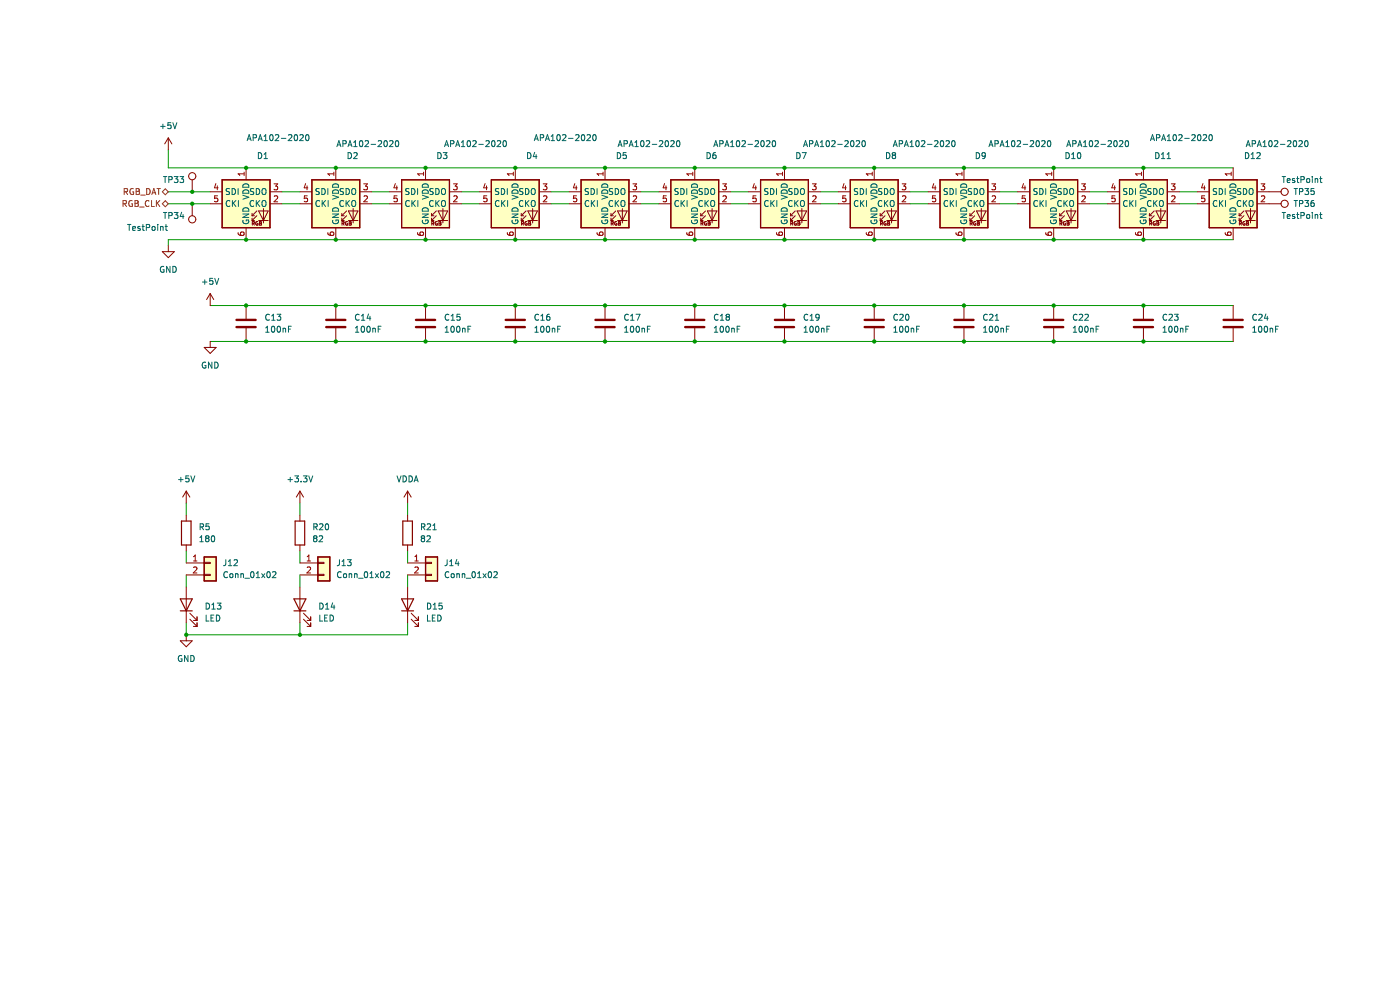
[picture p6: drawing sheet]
<svg xmlns="http://www.w3.org/2000/svg" width="297mm" height="210mm" viewBox="0 0 297 210" stroke-linecap="round" stroke-linejoin="round" font-family="sans-serif">
<path d="M43.3 118.1h2.6v5.1h-2.6z" fill-rule="evenodd" fill="#ffffc2"/>
<path d="M43.3 118.1h2.6v5.1h-2.6z" fill="none" stroke="#840000" stroke-width=".25"/>
<path d="M67.4 118.1h2.6v5.1h-2.6z" fill-rule="evenodd" fill="#ffffc2"/>
<path d="M67.4 118.1h2.6v5.1h-2.6z" fill="none" stroke="#840000" stroke-width=".25"/>
<path d="M90.3 118.1h2.5v5.1h-2.5z" fill-rule="evenodd" fill="#ffffc2"/>
<path d="M90.3 118.1h2.5v5.1h-2.5z" fill="none" stroke="#840000" stroke-width=".25"/>
<path d="M180.4 38.1h10.2v10.2h-10.2z" fill-rule="evenodd" fill="#ffffc2"/>
<path d="M180.4 38.1h10.2v10.2h-10.2z" fill="none" stroke="#840000" stroke-width=".25"/>
<path d="M161.4 38.1h10.1v10.2h-10.1z" fill-rule="evenodd" fill="#ffffc2"/>
<path d="M161.4 38.1h10.1v10.2h-10.1z" fill="none" stroke="#840000" stroke-width=".25"/>
<path d="M142.3 38.1h10.2v10.2h-10.2z" fill-rule="evenodd" fill="#ffffc2"/>
<path d="M142.3 38.1h10.2v10.2h-10.2z" fill="none" stroke="#840000" stroke-width=".25"/>
<path d="M104.3 38.1h10.1v10.2h-10.1z" fill-rule="evenodd" fill="#ffffc2"/>
<path d="M104.3 38.1h10.1v10.2h-10.1z" fill="none" stroke="#840000" stroke-width=".25"/>
<path d="M123.3 38.1h10.1v10.2h-10.1z" fill-rule="evenodd" fill="#ffffc2"/>
<path d="M123.3 38.1h10.1v10.2h-10.1z" fill="none" stroke="#840000" stroke-width=".25"/>
<path d="M85.2 38.1h10.2v10.2h-10.2z" fill-rule="evenodd" fill="#ffffc2"/>
<path d="M85.2 38.1h10.2v10.2h-10.2z" fill="none" stroke="#840000" stroke-width=".25"/>
<path d="M218.5 38.1h10.1v10.2h-10.1z" fill-rule="evenodd" fill="#ffffc2"/>
<path d="M218.5 38.1h10.1v10.2h-10.1z" fill="none" stroke="#840000" stroke-width=".25"/>
<path d="M237.5 38.1h10.2v10.2h-10.2z" fill-rule="evenodd" fill="#ffffc2"/>
<path d="M237.5 38.1h10.2v10.2h-10.2z" fill="none" stroke="#840000" stroke-width=".25"/>
<path d="M199.4 38.1h10.2v10.2h-10.2z" fill-rule="evenodd" fill="#ffffc2"/>
<path d="M199.4 38.1h10.2v10.2h-10.2z" fill="none" stroke="#840000" stroke-width=".25"/>
<path d="M256.6 38.1h10.1v10.2h-10.1z" fill-rule="evenodd" fill="#ffffc2"/>
<path d="M256.6 38.1h10.1v10.2h-10.1z" fill="none" stroke="#840000" stroke-width=".25"/>
<path d="M66.2 38.1h10.1v10.2h-10.1z" fill-rule="evenodd" fill="#ffffc2"/>
<path d="M66.2 38.1h10.1v10.2h-10.1z" fill="none" stroke="#840000" stroke-width=".25"/>
<path d="M47.1 38.1h10.2v10.2h-10.2z" fill-rule="evenodd" fill="#ffffc2"/>
<g fill="none" stroke="#840000" stroke-width=".25">
<path d="M47.1 38.1h10.2v10.2h-10.2zM66.2 38.1h10.1v10.2h-10.1zM85.2 38.1h10.2v10.2h-10.2zM104.3 38.1h10.1v10.2h-10.1zM123.3 38.1h10.1v10.2h-10.1zM142.3 38.1h10.2v10.2h-10.2zM161.4 38.1h10.1v10.2h-10.1zM180.4 38.1h10.2v10.2h-10.2zM199.4 38.1h10.2v10.2h-10.2zM218.5 38.1h10.1v10.2h-10.1zM237.5 38.1h10.2v10.2h-10.2zM256.6 38.1h10.1v10.2h-10.1z"/>
<path d="M38.5 110.5h2v5.1h-2zM43.3 118.1h2.6v5.1h-2.6zM62.6 110.5h2v5.1h-2zM67.4 118.1h2.6v5.1h-2.6zM85.5 110.5h2v5.1h-2zM90.3 118.1h2.5v5.1h-2.5zM38.2 129.5h2.6M38.2 127h2.6l-1.3 2.5zM62.4 129.5h2.5M62.4 127h2.5l-1.3 2.5zM85.2 129.5h2.5M85.2 127h2.5l-1.2 2.5z"/>
</g>
<g fill="none" stroke="#009600" stroke-width=".21">
<path d="M35.7 31.8v3.8h225.9M35.7 40.7h8.9M35.7 43.2h8.9M59.8 40.7h3.8M59.8 43.2h3.8M78.9 40.7h3.8M78.9 43.2h3.8M97.9 40.7h3.8M97.9 43.2h3.8M116.9 40.7h3.9M116.9 43.2h3.9M136 40.7h3.8"/>
<path d="M136 43.2h3.8M155 40.7h3.8M155 43.2h3.8M174.1 40.7h3.8M174.1 43.2h3.8M193.1 40.7h3.8M193.1 43.2h3.8M212.1 40.7h3.8M212.1 43.2h3.8M231.2 40.7h3.8M231.2 43.2h3.8M250.2 40.7h3.8"/>
<path d="M250.2 43.2h3.8M261.6 50.8h-225.9v1.3M44.6 72.4h217M44.6 64.8h217M39.5 106.7v2.5M39.5 116.8v2.6M63.6 106.7v2.5M63.6 116.8v2.6M86.5 106.7v2.5M86.5 116.8v2.6M39.5 132.1v2.5h47v-2.5M39.5 121.9v2.5"/>
<path d="M63.6 121.9v2.5M63.6 132.1v2.5M86.5 121.9v2.5"/>
</g>
<g fill="none" stroke="#725600" stroke-width=".21">
<path d="M28.9 40h.4l.3 .2-.3 .4 .3 .1v.3l-.2 .2h-.5zM31.1 40a.64 .64 0 0 1 .8 .6 .64 .64 0 0 1-.8 .6zM33.3 40h.7M33.7 40v1.2M26.1 43.2l.6-.1 .1-.5-.7-.1v1.3M26.4 40.6h.6v-.5l-.6-.1v1.2M26.4 43.2l.4 .6M26.7 40.6l.4 .6M28 42.6a.58 .58 0 0 0-.7 .6 .58 .58 0 0 0 .8 .5v-.5h-.2M28.3 40a.58 .58 0 0 0-.7 .6 .58 .58 0 0 0 .7 .5v-.4h-.2M28.6 42.5h.5l.2 .3-.2 .3 .2 .1 .1 .3-.3 .3h-.5zM28.6 43.1h.5"/>
<path d="M28.9 40.6h.4M29.6 43.9h1M29.9 41.4h.9M31.6 42.6a.56 .56 0 0 0-.8 .5 .56 .56 0 0 0 .8 .6M32.2 42.5v1.3h.6M32.2 41.2l.4-1.2 .5 1.2M32.3 40.9h.6M33.2 42.5v1.3M33.4 43.1l.5 .7M33.9 42.5l-.7 .7M35.1 42.6l.6 .6-.6 .6-.7-.6zM35.1 40l.6 .7-.6 .6-.7-.6z"/>
</g>
<g fill="none" stroke="#840000" stroke-width=".21">
<path d="M35.7 29.2l-.8 1.3M35.7 29.2v2.6M35.7 29.2l.8 1.3M40.8 38.1v2.6M52.2 35.6v2.5M71.2 35.6v2.5M90.3 35.6v2.5M109.3 35.6v2.5M128.4 35.6v2.5M147.4 35.6v2.5M166.4 35.6v2.5M185.5 35.6v2.5"/>
<path d="M204.5 35.6v2.5M223.6 35.6v2.5M242.6 35.6v2.5M261.6 35.6v2.5M34.4 53.4h2.6l-1.3 1.2zM35.7 52.1v1.3M40.8 43.2v2.5M44.6 43.2h2.5M44.6 40.7h2.5M52.2 48.3v2.5M53.5 46.8h.5M53.5 45.7h.5"/>
<path d="M53.5 45.2v.5M53.5 46.2v.6M53.5 47.4l.4-.1v-.3h-.4v.7M53.7 47.4l.3 .3M54.5 45.7l-1 1.1M54.5 44.7l-1 1M54.7 47a.35 .35 0 0 0-.4 .4 .35 .35 0 0 0 .4 .3v-.3h-.1M54.9 46.8h2M54.9 44.7h2l-1 2.1zM55.1 47.3h.2M55.3 47.3l.1-.3h-.3v.7h.3M55.3 47.3l.2 .2v.2"/>
<path d="M55.5 47.7h-.1M55.9 44.2v3.1M57.3 43.2h2.5M57.3 40.7h2.5M63.6 43.2h2.6M63.6 40.7h2.6M71.2 48.3v2.5M72.5 46.8h.5M72.5 45.7h.5M72.5 45.2v.5M72.5 46.2v.6M72.6 47.4l.3-.1 .1-.3h-.4v.7"/>
<path d="M72.8 47.4l.2 .3M73.5 45.7l-1 1.1M73.5 44.7l-1 1M73.7 47a.35 .35 0 0 0-.4 .4 .35 .35 0 0 0 .5 .3v-.3h-.2M73.9 46.8h2M73.9 44.7h2l-1 2.1zM74.1 47.3h.2M74.3 47.3l.2-.3h-.4v.7h.4M74.3 47.3l.2 .2v.2M74.5 47.7h.1M74.9 44.2v3.1M76.3 43.2h2.6"/>
<path d="M76.3 40.7h2.6M82.7 43.2h2.5M82.7 40.7h2.5M90.3 48.3v2.5M91.6 45.2v.5M91.6 46.2v.6M91.6 46.8h.5M91.6 45.7h.5M91.6 47.4l.4-.1v-.3h-.4v.7M91.8 47.4l.2 .3M92.6 45.7l-1 1.1M92.6 44.7l-1 1"/>
<path d="M92.8 47a.35 .35 0 0 0-.5 .4 .35 .35 0 0 0 .5 .3v-.3h-.1M93 46.8h2M93 44.7h2l-1 2.1zM93.1 47.3h.3M93.4 47.3l.1-.3h-.4v.7h.4M93.4 47.3l.2 .2-.1 .2M93.5 47.7h.1M94 44.2v3.1M95.4 43.2h2.5M95.4 40.7h2.5M101.7 43.2h2.6M101.7 40.7h2.6"/>
<path d="M109.3 48.3v2.5M110.6 46.8h.5M110.6 45.7h.5M110.6 45.2v.5M110.6 46.2v.6M110.7 47.4l.3-.1 .1-.3h-.4v.7M110.8 47.4l.3 .3M111.6 45.7l-1 1.1M111.6 44.7l-1 1M111.8 47a.35 .35 0 0 0-.4 .4 .35 .35 0 0 0 .4 .3v-.3h-.1M112 46.8h2M112 44.7h2l-1 2.1z"/>
<path d="M112.2 47.3h.2M112.4 47.3l.1-.3h-.3v.7h.3M112.4 47.3l.2 .2v.2M112.6 47.7h-.1M113 44.2v3.1M114.4 43.2h2.5M114.4 40.7h2.5M120.8 43.2h2.5M120.8 40.7h2.5M128.4 48.3v2.5M129.6 46.8h.5M129.6 45.7h.5"/>
<path d="M129.6 45.2v.5M129.6 46.2v.6M129.7 47.4l.4-.1v-.3h-.4v.7M129.9 47.4l.2 .3M130.7 45.7l-1.1 1.1M130.7 44.7l-1.1 1M130.9 47a.35 .35 0 0 0-.5 .4 .35 .35 0 0 0 .5 .3v-.3h-.2M131 46.8h2.1M131 44.7h2.1l-1.1 2.1zM131.2 47.3h.3M131.5 47.3l.1-.3h-.4v.7h.4M131.5 47.3l.1 .2v.2"/>
<path d="M131.6 47.7h.1M132 44.2v3.1M133.4 43.2h2.6M133.4 40.7h2.6M139.8 43.2h2.5M139.8 40.7h2.5M147.4 48.3v2.5M148.7 46.8h.5M148.7 45.7h.5M148.7 45.2v.5M148.7 46.2v.6M148.9 47.4l.3 .3"/>
<path d="M149.1 47.3l-.4 .1M149.1 47.3v-.3h-.4v.7M149.1 47.3h.1M149.7 45.7l-1 1.1M149.7 44.7l-1 1M149.9 47a.35 .35 0 0 0-.5 .4 .35 .35 0 0 0 .5 .3v-.3h-.1M150.1 46.8h2M150.1 44.7h2l-1 2.1zM150.3 47.3h.2M150.5 47.3l.1-.3h-.3v.7h.3M150.5 47.3l.2 .2v.2M150.7 47.7h-.1"/>
<path d="M151.1 44.2v3.1M152.5 43.2h2.5M152.5 40.7h2.5M158.8 43.2h2.6M158.8 40.7h2.6M166.4 48.3v2.5M167.7 46.8h.5M167.7 45.7h.5M167.7 45.2v.5M167.7 46.2v.6M168 47.4l.2 .3M168.1 47.3l-.3 .1"/>
<path d="M168.2 47.3l-.1-.3h-.3v.7M168.2 47.3h-.1M168.7 45.7l-1 1.1M168.7 44.7l-1 1M168.8 47.4h.2v.3M168.9 47a.35 .35 0 0 0-.4 .4 .35 .35 0 0 0 .4 .3M169 47.7h-.1M169.1 46.8h2M169.1 44.7h2l-1 2.1zM169.3 47l.4 .1-.2 .2 .2 .3-.1 .1h-.3zM169.3 47.3h.2M170.1 44.2v3.1"/>
<path d="M171.5 43.2h2.6M171.5 40.7h2.6M177.9 43.2h2.5M177.9 40.7h2.5M185.5 48.3v2.5M186.8 46.8h.5M186.8 45.7h.5M186.8 45.2v.5M186.8 46.2v.6M187 47.4l.2 .3M187.2 47.3l-.4 .1M187.2 47.3v-.3h-.4v.7"/>
<path d="M187.2 47.3h.1M187.8 45.7l-1 1.1M187.8 44.7l-1 1M187.9 47.4h.1v.3M188 47a.35 .35 0 0 0-.5 .4 .35 .35 0 0 0 .5 .3M188 47.7h.1M188.2 46.8h2M188.2 44.7h2l-1 2.1zM188.3 47l.4 .1-.1 .2 .2 .3-.2 .1h-.3zM188.3 47.3h.3M189.2 44.2v3.1M190.6 43.2h2.5"/>
<path d="M190.6 40.7h2.5M196.9 43.2h2.5M196.9 40.7h2.5M204.5 48.3v2.5M205.8 46.8h.5M205.8 45.7h.5M205.8 45.2v.5M205.8 46.2v.6M206 47.4l.3 .3M206.2 47.3l-.4 .1M206.2 47.3v-.3h-.4v.7M206.2 47.3h.1"/>
<path d="M206.8 45.7l-1 1.1M206.8 44.7l-1 1M206.9 47.4h.1v.3M207 47a.35 .35 0 0 0-.4 .4 .35 .35 0 0 0 .4 .3M207 47.7h.1M207.2 46.8h2M207.2 44.7h2l-1 2.1zM207.4 47l.4 .1-.2 .2 .2 .3-.1 .1h-.3zM207.4 47.3h.2M208.2 44.2v3.1M209.6 43.2h2.5M209.6 40.7h2.5"/>
<path d="M215.9 43.2h2.6M215.9 40.7h2.6M223.6 48.3v2.5M224.8 46.8h.5M224.8 45.7h.5M224.8 45.2v.5M224.8 46.2v.6M225.1 47.4l.2 .3M225.2 47.3l-.3 .1M225.3 47.3l-.1-.3h-.3v.7M225.3 47.3h-.1M225.8 45.7l-1 1.1"/>
<path d="M225.8 44.7l-1 1M225.9 47.4h.2v.3M226 47a.35 .35 0 0 0-.4 .4 .35 .35 0 0 0 .4 .3M226.1 47.7h-.1M226.2 46.8h2.1M226.2 44.7h2.1l-1.1 2.1zM226.4 47l.4 .1-.1 .2 .1 .3-.1 .1h-.3zM226.4 47.3h.3M227.2 44.2v3.1M228.6 43.2h2.6M228.6 40.7h2.6M235 43.2h2.5"/>
<path d="M235 40.7h2.5M242.6 48.3v2.5M243.9 46.8h.5M243.9 45.7h.5M243.9 45.2v.5M243.9 46.2v.6M243.9 47.4l.4-.1v-.3h-.4v.7M244.1 47.4l.3 .3M244.9 45.7l-1 1.1M244.9 44.7l-1 1M245 47.4h.1v.3M245.1 47a.35 .35 0 0 0-.5 .4 .35 .35 0 0 0 .5 .3"/>
<path d="M245.1 47.7h.1M245.3 46.8h2M245.3 44.7h2l-1 2.1zM245.4 47l.4 .1-.1 .2 .2 .3-.2 .1h-.3zM245.4 47.3h.3M246.3 44.2v3.1M247.7 43.2h2.5M247.7 40.7h2.5M254 43.2h2.6M254 40.7h2.6M261.6 48.3v2.5M262.9 46.8h.5"/>
<path d="M262.9 45.7h.5M262.9 45.2v.5M262.9 46.2v.6M263 47.4l.3-.1 .1-.3h-.4v.7M263.1 47.4l.3 .3M263.9 45.7l-1 1.1M263.9 44.7l-1 1M264.1 47a.35 .35 0 0 0-.4 .4 .35 .35 0 0 0 .5 .3v-.3h-.2M264.3 46.8h2M264.3 44.7h2l-1 2.1zM264.5 47l.4 .1-.2 .2 .2 .3-.1 .1h-.3zM264.5 47.3h.2"/>
<path d="M265.3 44.2v3.1M266.7 43.2h5.1M266.7 40.7h5.1M43.3 73.7h2.6l-1.3 1.2zM44.6 62.2v2.6M44.6 72.4v1.3M44.6 62.2l-.8 1.3M44.6 62.2l.8 1.3M52.2 64.8v2.8M52.2 69.6v2.8M71.2 64.8v2.8M71.2 69.6v2.8"/>
<path d="M90.3 64.8v2.8M90.3 69.6v2.8M109.3 64.8v2.8M109.3 69.6v2.8M128.4 64.8v2.8M128.4 69.6v2.8M147.4 64.8v2.8M147.4 69.6v2.8M166.4 64.8v2.8M166.4 69.6v2.8M185.5 64.8v2.8M185.5 69.6v2.8"/>
<path d="M204.5 64.8v2.8M204.5 69.6v2.8M223.6 64.8v2.8M223.6 69.6v2.8M242.6 64.8v2.8M242.6 69.6v2.8M261.6 64.8v2.8M261.6 69.6v2.8M39.5 119.4h3.8M39.5 104.1v2.6M39.5 109.2v1.3M39.5 115.6v1.2"/>
<path d="M39.5 104.1l-.7 1.3M39.5 104.1l.8 1.3M43.3 119.2h1.3v.3h-1.3zM63.6 104.1l-.7 1.3M63.6 104.1v2.6M63.6 109.2v1.3M63.6 115.6v1.2M63.6 104.1l.8 1.3M63.6 119.4h3.8M67.4 119.2h1.3v.3h-1.3zM86.5 104.1l-.8 1.3M86.5 104.1v2.6"/>
<path d="M86.5 109.2v1.3M86.5 115.6v1.2M86.5 104.1l.7 1.3M86.5 119.4h3.8M90.3 119.2h1.3v.3h-1.3zM38.2 135.9h2.6l-1.3 1.2zM39.5 121.9h3.8M39.5 124.4v7.7M39.5 134.6v1.3M40.3 131.3l1.5 1.5M40.3 130l1.5 1.5M41 132.8h.8"/>
<path d="M41 131.5h.8M41.8 130.8v.7M41.8 132.1v.7M43.3 121.8h1.3v.2h-1.3zM63.6 124.4v7.7M63.6 121.9h3.8M64.4 131.3l1.5 1.5M64.4 130l1.5 1.5M65.2 132.8h.7M65.2 131.5h.7M65.9 130.8v.7M65.9 132.1v.7"/>
<path d="M67.4 121.8h1.3v.2h-1.3zM86.5 124.4v7.7M86.5 121.9h3.8M87.2 131.3l1.6 1.5M87.2 130l1.6 1.5M88 132.8h.8M88 131.5h.8M88.8 130.8v.7M88.8 132.1v.7M90.3 121.8h1.3v.2h-1.3z"/>
<circle cx="40.8" cy="37.4" r=".76"/>
<circle cx="40.8" cy="46.5" r=".76"/>
<circle cx="272.6" cy="43.2" r=".76"/>
<circle cx="272.6" cy="40.7" r=".76"/>
</g>
<g fill="none" stroke="#006464" stroke-width=".21">
<path d="M34.1 26.8h.9M34.6 26.3v1M34.7 37.4h.7M35 37.4v1.3M35.8 38.1l.6-.1 .1-.4-.7-.2v1.3M36.3 26h-.7v.6h.6l.1 .6-.2 .1-.5-.1M36.7 26l.4 1.3 .4-1.3M37 37.4h.8l-.5 .5 .4 .1v.6l-.2 .1-.5-.1M38.2 37.4h.8l-.5 .5 .4 .1v.6l-.2 .1-.5-.1M49.3 40a.64 .64 0 0 1 .7 .6 .64 .64 0 0 1-.7 .6zM50.5 40v1.2M51.6 39.2a.68 .68 0 0 1 .8-.2 .68 .68 0 0 1 .4 .7h-1.3z"/>
<path d="M52.4 29.8l.5-1.2 .4 1.2M52.6 29.5h.6M53.7 29.2h.6l.1-.5-.7-.1v1.2M54.4 40a.64 .64 0 0 1 .7 .6 .64 .64 0 0 1-.7 .6zM54.8 29.8l.4-1.2 .4 1.2M54.8 32.4a.64 .64 0 0 1 .7 .6 .64 .64 0 0 1-.7 .6zM54.9 29.5h.6M56 29.8h.7M56 28.9l.4-.3v1.2M56 33.6h.8M56 32.7l.4-.3v1.2M57.3 28.7l.2-.1a.68 .68 0 0 1 .5 .6 .68 .68 0 0 1-.5 .6l-.3-.5z"/>
<path d="M58.4 28.7l.5-.1 .3 .3-.8 .9h.8M59.7 29.3h1M61.2 28.7l.5-.1 .2 .3-.8 .9h.8M62.6 28.6h.1a.68 .68 0 0 1 .5 .6 .68 .68 0 0 1-.5 .6 .84 .84 0 0 1-.1-1.2zM63.6 28.7l.5-.1 .2 .3-.7 .9h.7M65 28.7l.1-.1a.68 .68 0 0 1 .5 .6 .68 .68 0 0 1-.5 .6l-.3-.5zM68.3 40a.64 .64 0 0 1 .7 .6 .64 .64 0 0 1-.7 .6zM69.6 40v1.2M70.6 39.2a.68 .68 0 0 1 .8-.2 .68 .68 0 0 1 .4 .7h-1.2zM71.5 31.1l.4-1.3 .4 1.3M71.6 30.7h.6M72.8 30.5l.6-.1v-.5l-.6-.1v1.3"/>
<path d="M73.4 40a.64 .64 0 0 1 .8 .6 .64 .64 0 0 1-.8 .6zM73.8 31.1l.5-1.3 .4 1.3M73.9 32.4a.64 .64 0 0 1 .7 .6 .64 .64 0 0 1-.7 .6zM74 30.7h.6M75 31.1h.8M75 30.2l.4-.4v1.3M75.1 32.5l.4-.1 .3 .3-.8 .9h.8M76.4 29.9l.2-.1a.68 .68 0 0 1 .4 .7 .68 .68 0 0 1-.4 .6l-.3-.5zM77.5 29.9l.4-.1 .3 .4-.8 .9h.8M78.7 30.6h1M80.2 29.9l.5-.1 .3 .4-.8 .9h.8M81.6 29.9l.2-.1a.68 .68 0 0 1 .4 .7 .68 .68 0 0 1-.4 .6l-.3-.5z"/>
<path d="M82.7 29.9l.4-.1 .3 .4-.8 .9h.8M84 29.9l.2-.1a.68 .68 0 0 1 .4 .7 .68 .68 0 0 1-.4 .6l-.3-.5zM87.3 40a.64 .64 0 0 1 .8 .6 .64 .64 0 0 1-.8 .6zM88.6 40v1.2M89.7 39.2a.68 .68 0 0 1 .7-.2 .68 .68 0 0 1 .5 .7h-1.3zM92.5 40a.64 .64 0 0 1 .7 .6 .64 .64 0 0 1-.7 .6zM92.9 32.4a.64 .64 0 0 1 .7 .6 .64 .64 0 0 1-.7 .6zM94 32.4h.8l-.4 .4 .4 .2v.5l-.2 .1-.6-.1M94.3 31.1l.5-1.3 .4 1.3M94.4 30.7h.7M95.6 30.5l.6-.1 .1-.5-.7-.1v1.3M96.7 31.1l.4-1.3 .4 1.3"/>
<path d="M96.8 30.7h.6M97.9 31.1h.7M97.9 30.2l.4-.4v1.3M99.2 29.9l.2-.1a.68 .68 0 0 1 .4 .7 .68 .68 0 0 1-.4 .6l-.3-.5zM100.3 29.9l.5-.1 .2 .4-.7 .9h.7M101.6 30.6h.9M103.1 29.9l.5-.1 .2 .4-.8 .9h.8M104.4 29.9l.2-.1a.68 .68 0 0 1 .4 .7 .68 .68 0 0 1-.4 .6l-.3-.5zM105.5 29.9l.5-.1 .2 .4-.8 .9h.8M106.4 40a.64 .64 0 0 1 .7 .6 .64 .64 0 0 1-.7 .6zM106.8 29.9l.2-.1a.68 .68 0 0 1 .5 .7 .68 .68 0 0 1-.5 .6l-.3-.5zM107.6 40v1.2"/>
<path d="M108.7 39.2a.68 .68 0 0 1 .8-.2 .68 .68 0 0 1 .4 .7h-1.3zM111.5 40a.64 .64 0 0 1 .7 .6 .64 .64 0 0 1-.7 .6zM111.9 32.4a.64 .64 0 0 1 .8 .6 .64 .64 0 0 1-.8 .6zM113.4 29.8l.4-1.2 .4 1.2M113.4 32.3l-.3 .9h.8M113.5 29.5h.6M113.7 32.8v.8M114.6 29.2h.6l.1-.5-.7-.1v1.2M115.7 29.8l.4-1.2 .5 1.2M115.8 29.5h.7M116.9 29.8h.8M116.9 28.9l.4-.3v1.2"/>
<path d="M118.3 28.6h.1a.68 .68 0 0 1 .5 .6 .68 .68 0 0 1-.5 .6 .84 .84 0 0 1-.1-1.2zM119.4 28.7l.4-.1 .3 .3-.8 .9h.8M120.6 29.3h1M122.1 28.7l.5-.1 .3 .3-.8 .9h.8M123.5 28.6h.1a.68 .68 0 0 1 .5 .6 .68 .68 0 0 1-.5 .6 .84 .84 0 0 1-.1-1.2zM124.5 28.7l.5-.1 .3 .3-.8 .9h.8M125.4 40a.64 .64 0 0 1 .7 .6 .64 .64 0 0 1-.7 .6zM125.9 28.7l.2-.1a.68 .68 0 0 1 .4 .6 .68 .68 0 0 1-.4 .6l-.3-.5zM126.7 40v1.2M127.7 39.2a.68 .68 0 0 1 .8-.2 .68 .68 0 0 1 .4 .7h-1.2zM130.5 40a.64 .64 0 0 1 .8 .6 .64 .64 0 0 1-.8 .6zM131 32.4a.64 .64 0 0 1 .7 .6 .64 .64 0 0 1-.7 .6z"/>
<path d="M131.1 31.1l.5-1.3 .4 1.3M131.3 30.7h.6M132.4 30.5l.6-.1 .1-.5-.7-.1v1.3M132.8 32.4h-.6v.6l.6-.1v.6l-.1 .1-.5-.1M133.5 31.1l.4-1.3 .4 1.3M133.6 30.7h.6M134.7 31.1h.7M134.7 30.2l.4-.4v1.3M136.1 29.9l.1-.1a.68 .68 0 0 1 .5 .7 .68 .68 0 0 1-.5 .6 .84 .84 0 0 1-.1-1.2zM137.1 29.9l.5-.1 .2 .4-.7 .9h.7M138.4 30.6h1M139.9 29.9l.5-.1 .2 .4-.8 .9h.8"/>
<path d="M141.3 29.9l.1-.1a.68 .68 0 0 1 .5 .7 .68 .68 0 0 1-.5 .6 .84 .84 0 0 1-.1-1.2zM142.3 29.9l.5-.1 .2 .4-.7 .9h.7M143.7 29.9l.1-.1a.68 .68 0 0 1 .5 .7 .68 .68 0 0 1-.5 .6 .84 .84 0 0 1-.1-1.2zM144.4 40a.64 .64 0 0 1 .8 .6 .64 .64 0 0 1-.8 .6zM145.7 40v1.2M146.8 39.2a.68 .68 0 0 1 .8-.2 .68 .68 0 0 1 .4 .7h-1.3zM149.6 40a.64 .64 0 0 1 .7 .6 .64 .64 0 0 1-.7 .6zM150 32.4a.64 .64 0 0 1 .7 .6 .64 .64 0 0 1-.7 .6zM151.4 31.1l.5-1.3 .4 1.3M151.6 30.7h.6M151.8 32.4h-.3l-.2 .3-.1 .7 .3 .2 .4-.1-.1-.6-.3-.1-.3 .3M152.7 30.5l.6-.1 .1-.5-.7-.1v1.3"/>
<path d="M153.8 31.1l.4-1.3 .4 1.3M153.9 30.7h.6M155 31.1h.7M155 30.2l.4-.4v1.3M156.3 29.9l.2-.1a.68 .68 0 0 1 .5 .7 .68 .68 0 0 1-.5 .6l-.3-.5zM157.4 29.9l.5-.1 .3 .4-.8 .9h.8M158.7 30.6h1M160.2 29.9l.5-.1 .2 .4-.8 .9h.8M161.6 29.9l.1-.1a.68 .68 0 0 1 .5 .7 .68 .68 0 0 1-.5 .6 .84 .84 0 0 1-.1-1.2zM162.6 29.9l.5-.1 .3 .4-.8 .9h.8M163.5 40a.64 .64 0 0 1 .7 .6 .64 .64 0 0 1-.7 .6zM164 29.9l.1-.1a.68 .68 0 0 1 .5 .7 .68 .68 0 0 1-.5 .6l-.3-.5z"/>
<path d="M164.8 40v1.2M165.8 39.2a.68 .68 0 0 1 .8-.2 .68 .68 0 0 1 .4 .7h-1.2zM168.6 40a.64 .64 0 0 1 .7 .6 .64 .64 0 0 1-.7 .6zM169.1 32.4a.64 .64 0 0 1 .7 .6 .64 .64 0 0 1-.7 .6zM170.2 32.4h.8l-.5 1.2M170.5 31.1l.4-1.3 .4 1.3M170.6 30.7h.6M171.8 30.5l.6-.1v-.5l-.6-.1v1.3M172.8 31.1l.5-1.3 .4 1.3M173 30.7h.6M174.1 30.2l.3-.4v1.3M174.1 31.1h.7"/>
<path d="M175.4 29.9l.2-.1a.68 .68 0 0 1 .4 .7 .68 .68 0 0 1-.4 .6 .84 .84 0 0 1-.2-1.2zM176.5 29.9l.5-.1 .2 .4-.8 .9h.8M177.7 30.6h1M179.2 29.9l.5-.1 .3 .4-.8 .9h.8M180.6 29.9l.2-.1a.68 .68 0 0 1 .4 .7 .68 .68 0 0 1-.4 .6 .84 .84 0 0 1-.2-1.2zM181.7 29.9l.5-.1 .2 .4-.8 .9h.8M182.5 40a.64 .64 0 0 1 .8 .6 .64 .64 0 0 1-.8 .6zM183.1 29.9l.1-.1a.68 .68 0 0 1 .4 .7 .68 .68 0 0 1-.4 .6 .84 .84 0 0 1-.1-1.2zM183.8 40v1.2M184.9 39.2a.68 .68 0 0 1 .7-.2 .68 .68 0 0 1 .5 .7h-1.3zM187.7 40a.64 .64 0 0 1 .7 .6 .64 .64 0 0 1-.7 .6zM188.1 32.4a.64 .64 0 0 1 .7 .6 .64 .64 0 0 1-.7 .6z"/>
<path d="M189.5 31.1l.4-1.3 .5 1.3M189.5 32.9l-.2-.2 .2-.3h.3l.2 .2-.2 .3M189.5 32.9l-.2 .2 .1 .4 .1 .1h.4l.1-.2v-.3l-.2-.2M189.5 32.9h.3M189.6 30.7h.6M190.8 30.5l.6-.1 .1-.5-.7-.1v1.3M191.9 31.1l.4-1.3 .4 1.3M192 30.7h.6M193.1 31.1h.7M193.1 30.2l.4-.4v1.3M194.4 29.9l.2-.1a.68 .68 0 0 1 .4 .7 .68 .68 0 0 1-.4 .6l-.3-.5zM195.5 29.9l.5-.1 .2 .4-.8 .9h.8"/>
<path d="M196.8 30.6h.9M198.3 29.9l.5-.1 .2 .4-.8 .9h.8M199.6 29.9l.2-.1a.68 .68 0 0 1 .4 .7 .68 .68 0 0 1-.4 .6l-.3-.5zM200.7 29.9l.5-.1 .2 .4-.8 .9h.8M201.6 40a.64 .64 0 0 1 .7 .6 .64 .64 0 0 1-.7 .6zM202 29.9l.2-.1a.68 .68 0 0 1 .5 .7 .68 .68 0 0 1-.5 .6l-.3-.5zM202.8 40v1.2M204 39.1a.66 .66 0 0 1 .8-.1 .66 .66 0 0 1 .3 .7h-1.3zM206.7 40a.64 .64 0 0 1 .7 .6 .64 .64 0 0 1-.7 .6zM207.1 32.4a.64 .64 0 0 1 .8 .6 .64 .64 0 0 1-.8 .6zM209.1 32.9l-.3 .2h-.3l-.1-.6 .4-.1 .3 .2-.1 .7-.2 .3h-.3M209.8 31.1l.5-1.3 .4 1.3"/>
<path d="M210 30.7h.6M211.1 30.5l.6-.1 .1-.5-.7-.1v1.3M212.2 31.1l.4-1.3 .4 1.3M212.3 30.7h.6M213.4 31.1h.7M213.4 30.2l.4-.4v1.3M214.8 29.9l.1-.1a.68 .68 0 0 1 .5 .7 .68 .68 0 0 1-.5 .6 .84 .84 0 0 1-.1-1.2zM215.8 29.9l.5-.1 .2 .4-.7 .9h.7M217.1 30.6h1M218.6 29.9l.5-.1 .2 .4-.8 .9h.8M219.9 29.9l.2-.1a.68 .68 0 0 1 .4 .7 .68 .68 0 0 1-.4 .6l-.3-.5zM220.6 40a.64 .64 0 0 1 .7 .6 .64 .64 0 0 1-.7 .6z"/>
<path d="M221 29.9l.5-.1 .2 .4-.7 .9h.7M221.9 40v1.2M222.4 29.9l.1-.1a.68 .68 0 0 1 .5 .7 .68 .68 0 0 1-.5 .6 .84 .84 0 0 1-.1-1.2zM222.9 39.2a.68 .68 0 0 1 .8-.2 .68 .68 0 0 1 .4 .7h-1.2zM225.7 40a.64 .64 0 0 1 .8 .6 .64 .64 0 0 1-.8 .6zM226.2 32.4a.64 .64 0 0 1 .7 .6 .64 .64 0 0 1-.7 .6zM226.3 31.1l.5-1.3 .4 1.3M226.5 30.7h.6M227.4 33.6h.7M227.4 32.7l.3-.3v1.2M227.6 30.5l.6-.1 .1-.5-.7-.1v1.3M228.7 31.1l.4-1.3 .4 1.3"/>
<path d="M228.7 32.5l.2-.1a.68 .68 0 0 1 .4 .6 .68 .68 0 0 1-.4 .6l-.3-.5zM228.8 30.7h.6M229.9 31.1h.7M229.9 30.2l.4-.4v1.3M231.2 29.9l.2-.1a.68 .68 0 0 1 .5 .7 .68 .68 0 0 1-.5 .6l-.3-.5zM232.3 29.9l.5-.1 .2 .4-.7 .9h.7M233.6 30.6h1M235.1 29.9l.5-.1 .2 .4-.8 .9h.8M236.4 29.9l.2-.1a.68 .68 0 0 1 .4 .7 .68 .68 0 0 1-.4 .6l-.3-.5zM237.5 29.9l.5-.1 .2 .4-.7 .9h.7M238.8 29.9l.2-.1a.68 .68 0 0 1 .5 .7 .68 .68 0 0 1-.5 .6l-.3-.5zM239.6 40a.64 .64 0 0 1 .8 .6 .64 .64 0 0 1-.8 .6z"/>
<path d="M240.9 40v1.2M242 39.2a.68 .68 0 0 1 .8-.2 .68 .68 0 0 1 .4 .7h-1.3zM244.1 29.8l.4-1.2 .4 1.2M244.2 29.5h.6M244.8 40a.64 .64 0 0 1 .7 .6 .64 .64 0 0 1-.7 .6zM245.2 32.4a.64 .64 0 0 1 .7 .6 .64 .64 0 0 1-.7 .6zM245.4 29.2h.6v-.5l-.6-.1v1.2M246.4 33.6h.7M246.4 32.7l.4-.3v1.2M246.5 29.8l.4-1.2 .4 1.2M246.6 29.5h.6M247.6 33.6h.8"/>
<path d="M247.6 32.7l.4-.3v1.2M247.7 29.8h.7M247.7 28.9l.3-.3v1.2M249 28.7l.2-.1a.68 .68 0 0 1 .4 .6 .68 .68 0 0 1-.4 .6l-.3-.5zM250.1 28.7l.5-.1 .2 .3-.8 .9h.8M251.4 29.3h.9M252.9 28.7l.5-.1 .2 .3-.8 .9h.8M254.2 28.7l.2-.1a.68 .68 0 0 1 .4 .6 .68 .68 0 0 1-.4 .6l-.3-.5zM255.3 28.7l.5-.1 .2 .3-.8 .9h.8M256.6 28.7l.2-.1a.68 .68 0 0 1 .4 .6 .68 .68 0 0 1-.4 .6l-.3-.5zM258.7 40a.64 .64 0 0 1 .7 .6 .64 .64 0 0 1-.7 .6zM260 40v1.2"/>
<path d="M261.1 39.1a.66 .66 0 0 1 .8-.1 .66 .66 0 0 1 .3 .7h-1.2zM263.8 40a.64 .64 0 0 1 .7 .6 .64 .64 0 0 1-.7 .6zM264.2 32.4a.64 .64 0 0 1 .8 .6 .64 .64 0 0 1-.8 .6zM264.4 31.1l.4-1.3 .5 1.3M264.5 30.7h.6M265.5 33.6h.7M265.5 32.7l.3-.3v1.2M265.7 30.5l.6-.1v-.5l-.6-.1v1.3M266.7 32.5l.4-.1 .3 .3-.8 .9h.8M266.8 31.1l.4-1.3 .4 1.3M266.9 30.7h.6M268 31.1h.7"/>
<path d="M268 30.2l.3-.4v1.3M269.3 29.9l.2-.1a.68 .68 0 0 1 .4 .7 .68 .68 0 0 1-.4 .6l-.3-.5zM270.4 29.9l.5-.1 .2 .4-.8 .9h.8M271.7 30.6h.9M272 37.4h.8M272.4 37.4v1.3M273.1 38.3l.6-.1v-.3h-.4l-.2 .1 .1 .6h.5M273.2 29.9l.5-.1 .2 .4-.8 .9h.8M274.5 29.9l.2-.1a.68 .68 0 0 1 .4 .7 .68 .68 0 0 1-.4 .6l-.3-.5zM274.6 40h.7M274.7 37.9h-.3l-.2 .1 .1 .2 .4 .1v.3h-.5M274.9 40v1.2"/>
<path d="M275.1 37.9h.5M275.3 37.4v1.1l.3 .2M275.6 29.9l.5-.1 .2 .4-.8 .9h.8M276 38.1l.6-.1 .1-.4-.7-.2v1.3M276.9 40h.7l-.4 .5 .4 .1v.5l-.2 .1-.5-.1M276.9 29.9l.2-.1a.68 .68 0 0 1 .4 .7 .68 .68 0 0 1-.4 .6l-.3-.5zM277.3 38l.2-.1 .3 .1v.6h-.5zM278.4 37.4v.2M278.4 37.9v.8M278.8 40h-.6l-.1 .6 .6-.1 .1 .6-.2 .1-.5-.1M279 38l.5-.1 .1 .8M279 37.9v.8"/>
<path d="M280 37.9h.5M280.2 37.4v1.1l.3 .2M27.1 47.6h.7M27.4 47.6v1.3M28.1 48.4l.6-.1v-.2l-.4-.1-.2 .2 .1 .6h.5M29.7 48.1l-.3-.1-.2 .2 .1 .2 .4 .1v.3h-.5M30.1 48h.5M30.3 47.6v1.1l.3 .2M31 48.3l.6-.1 .1-.5-.7-.1v1.3M32.3 48.1l.2-.1 .4 .1-.1 .7-.5-.1zM33.5 47.6v.1M33.5 48v.9"/>
<path d="M34.1 48.1h.5v.8M34.1 48v.9M34.7 45.1h.7M34.7 56.5a.58 .58 0 0 0-.7 .6 .58 .58 0 0 0 .8 .5v-.4h-.2M35 48h.5M35 45.1v1.2M35.2 47.6v1.1l.3 .2M35.8 45.7h.6l.1-.5-.7-.1v1.2M36.1 56.5v1.2l-.8-1.2v1.2M36.7 56.5a.64 .64 0 0 1 .7 .6 .64 .64 0 0 1-.7 .6zM37 45.1h.8l-.5 .4 .4 .2v.5l-.2 .1-.5-.1M38.5 45l-.3 .9h.8"/>
<path d="M38.8 45.5v.8M43 59.8h.9M43.4 59.3v1M45.1 59h-.6v.6h.6v.6l-.1 .1-.5-.1M45.6 59l.4 1.3 .4-1.3M48.7 40l-.7 .1v.4l.6 .2 .1 .3-.2 .2h-.5M48.8 42.6a.56 .56 0 0 0-.8 .5 .56 .56 0 0 0 .8 .6M49.3 42.5v1.3M49.5 43.1l.5 .7M50 42.5l-.7 .7M50.6 42.5v1.3M51.5 45.4h1.3l-1.3 .7h1.3"/>
<path d="M51.5 41.4l1.3 .4-1.3 .4M51.6 40.5a.68 .68 0 0 1 .8-.2 .68 .68 0 0 1 .4 .7h-1.3zM51.6 46.7a.58 .58 0 0 0 .6 .7 .58 .58 0 0 0 .5-.8h-.5v.3M51.6 44.3a.68 .68 0 0 1 .8-.2 .68 .68 0 0 1 .4 .7h-1.3zM53.8 42.6a.56 .56 0 0 0-.8 .5 .56 .56 0 0 0 .8 .6M53.8 40l-.6 .1v.4l.5 .2 .1 .3-.2 .2h-.5M54.4 42.5v1.3M54.6 43.1l.5 .7M55.1 42.5l-.7 .7M55.7 42.7l.2-.2a.43 .43 0 0 1 .5 .4v.5a.42 .42 0 0 1-.4 .4 .42 .42 0 0 1-.4-.4zM55.7 40.2l.2-.2a.43 .43 0 0 1 .5 .4v.4a.42 .42 0 0 1-.4 .5 .42 .42 0 0 1-.4-.5zM67.7 40l-.6 .1v.4l.5 .2 .1 .3-.2 .2h-.5"/>
<path d="M67.8 42.6a.56 .56 0 0 0-.8 .5 .56 .56 0 0 0 .8 .6M68.4 42.5v1.3M68.5 43.1l.6 .7M69.1 42.5l-.7 .7M69.6 42.5v1.3M70.6 45.4h1.2l-1.2 .7h1.2M70.6 41.4l1.2 .4-1.2 .4M70.6 40.5a.68 .68 0 0 1 .8-.2 .68 .68 0 0 1 .4 .7h-1.2zM70.6 46.7a.58 .58 0 0 0 .6 .7 .58 .58 0 0 0 .5-.8h-.4v.3M70.6 44.3a.68 .68 0 0 1 .8-.2 .68 .68 0 0 1 .4 .7h-1.2zM72.9 42.6a.56 .56 0 0 0-.8 .5 .56 .56 0 0 0 .8 .6M72.9 40l-.7 .1v.4l.6 .2 .1 .3-.3 .2h-.4"/>
<path d="M73.4 42.5v1.3M73.6 43.1l.5 .7M74.1 42.5l-.7 .7M74.7 40.2l.2-.2a.43 .43 0 0 1 .6 .4v.4a.42 .42 0 0 1-.4 .5 .42 .42 0 0 1-.5-.5zM74.7 42.7l.2-.2a.43 .43 0 0 1 .6 .4v.5a.42 .42 0 0 1-.4 .4 .42 .42 0 0 1-.5-.4zM86.8 40l-.7 .1v.4l.6 .2 .1 .3-.3 .2h-.4M86.8 42.6a.56 .56 0 0 0-.7 .5 .56 .56 0 0 0 .7 .6M87.4 42.5v1.3M87.6 43.1l.5 .7M88.1 42.5l-.7 .7M88.7 42.5v1.3M89.6 45.4h1.3l-1.3 .7h1.3"/>
<path d="M89.6 41.4l1.3 .4-1.3 .4M89.7 40.5a.68 .68 0 0 1 .7-.2 .68 .68 0 0 1 .5 .7h-1.3zM89.7 46.7a.58 .58 0 0 0 .5 .7 .58 .58 0 0 0 .5-.8h-.4v.3M89.7 44.3a.68 .68 0 0 1 .7-.2 .68 .68 0 0 1 .5 .7h-1.3zM91.9 42.6a.56 .56 0 0 0-.8 .5 .56 .56 0 0 0 .8 .6M91.9 40l-.6 .1v.4l.5 .2 .1 .3-.2 .2h-.5M92.5 42.5v1.3M92.6 43.1l.6 .7M93.2 42.5l-.7 .7M93.7 42.7l.3-.2a.43 .43 0 0 1 .5 .4v.5a.42 .42 0 0 1-.4 .4 .42 .42 0 0 1-.4-.4zM93.7 40.2l.3-.2a.43 .43 0 0 1 .5 .4v.4a.42 .42 0 0 1-.4 .5 .42 .42 0 0 1-.4-.5zM105.8 40l-.6 .1v.4l.5 .2 .1 .3-.2 .2h-.5"/>
<path d="M105.9 42.6a.56 .56 0 0 0-.8 .5 .56 .56 0 0 0 .8 .6M106.4 42.5v1.3M106.6 43.1l.6 .7M107.2 42.5l-.8 .7M107.7 42.5v1.3M108.6 45.4h1.3l-1.3 .7h1.3M108.6 41.4l1.3 .4-1.3 .4M108.7 40.5a.68 .68 0 0 1 .8-.2 .68 .68 0 0 1 .4 .7h-1.3zM108.7 46.7a.58 .58 0 0 0 .6 .7 .58 .58 0 0 0 .5-.8h-.4v.3M108.7 44.3a.68 .68 0 0 1 .8-.2 .68 .68 0 0 1 .4 .7h-1.3zM111 42.6a.56 .56 0 0 0-.8 .5 .56 .56 0 0 0 .8 .6M111 40l-.7 .1v.4l.5 .2 .2 .3-.3 .2h-.5"/>
<path d="M111.5 42.5v1.3M111.7 43.1l.5 .7M112.2 42.5l-.7 .7M112.8 42.7l.2-.2a.43 .43 0 0 1 .6 .4v.5a.42 .42 0 0 1-.5 .4 .42 .42 0 0 1-.4-.4zM112.8 40.2l.2-.2a.43 .43 0 0 1 .6 .4v.4a.42 .42 0 0 1-.5 .5 .42 .42 0 0 1-.4-.5zM124.9 40l-.7 .1v.4l.5 .2 .2 .3-.3 .2h-.5M124.9 42.6a.56 .56 0 0 0-.8 .5 .56 .56 0 0 0 .8 .6M125.5 42.5v1.3M125.7 43.1l.5 .7M126.2 42.5l-.7 .7M126.7 42.5v1.3M127.7 45.4h1.2l-1.2 .7h1.2"/>
<path d="M127.7 41.4l1.2 .4-1.2 .4M127.7 40.5a.68 .68 0 0 1 .8-.2 .68 .68 0 0 1 .4 .7h-1.2zM127.7 46.7a.58 .58 0 0 0 .6 .7 .58 .58 0 0 0 .5-.8h-.4v.3M127.7 44.3a.68 .68 0 0 1 .8-.2 .68 .68 0 0 1 .4 .7h-1.2zM130 42.6a.56 .56 0 0 0-.8 .5 .56 .56 0 0 0 .8 .6M130 40l-.7 .1v.4l.6 .2 .1 .3-.2 .2h-.5M130.5 42.5v1.3M130.7 43.1l.6 .7M131.3 42.5l-.8 .7M131.8 42.7l.3-.2a.43 .43 0 0 1 .5 .4v.5a.42 .42 0 0 1-.4 .4 .42 .42 0 0 1-.5-.4zM131.8 40.2l.3-.2a.43 .43 0 0 1 .5 .4v.4a.42 .42 0 0 1-.4 .5 .42 .42 0 0 1-.5-.5zM143.9 40l-.7 .1v.4l.6 .2 .1 .3-.2 .2h-.5"/>
<path d="M144 42.6a.56 .56 0 0 0-.8 .5 .56 .56 0 0 0 .8 .6M144.5 42.5v1.3M144.7 43.1l.5 .7M145.2 42.5l-.7 .7M145.8 42.5v1.3M146.7 45.4h1.3l-1.3 .7h1.3M146.7 41.4l1.3 .4-1.3 .4M146.8 40.5a.68 .68 0 0 1 .8-.2 .68 .68 0 0 1 .4 .7h-1.3zM146.8 46.7a.58 .58 0 0 0 .6 .7 .58 .58 0 0 0 .5-.8h-.5v.3M146.8 44.3a.68 .68 0 0 1 .8-.2 .68 .68 0 0 1 .4 .7h-1.3zM149 42.6a.56 .56 0 0 0-.8 .5 .56 .56 0 0 0 .8 .6M149 40l-.6 .1v.4l.5 .2 .1 .3-.2 .2h-.5"/>
<path d="M149.6 42.5v1.3M149.8 43.1l.5 .7M150.3 42.5l-.7 .7M151 42.6l.1-.1a.43 .43 0 0 1 .5 .4v.5a.42 .42 0 0 1-.4 .4 .42 .42 0 0 1-.4-.4zM151 40h.1a.43 .43 0 0 1 .5 .4v.4a.42 .42 0 0 1-.4 .5 .42 .42 0 0 1-.4-.5zM162.9 40l-.6 .1v.4l.5 .2 .1 .3-.2 .2h-.5M163 42.6a.56 .56 0 0 0-.8 .5 .56 .56 0 0 0 .8 .6M163.5 42.5v1.3M163.7 43.1l.6 .7M164.3 42.5l-.8 .7M164.8 42.5v1.3M165.8 45.4h1.2l-1.2 .7h1.2"/>
<path d="M165.8 41.4l1.2 .4-1.2 .4M165.8 46.7a.58 .58 0 0 0 .6 .7 .58 .58 0 0 0 .5-.8h-.4v.3M165.9 40.4a.66 .66 0 0 1 .8-.1 .66 .66 0 0 1 .3 .7h-1.2zM165.9 44.2a.66 .66 0 0 1 .8-.1 .66 .66 0 0 1 .3 .7h-1.2zM168.1 42.6a.56 .56 0 0 0-.8 .5 .56 .56 0 0 0 .8 .6M168.1 40l-.7 .1v.4l.6 .2 .1 .3-.3 .2h-.5M168.6 42.5v1.3M168.8 43.1l.5 .7M169.3 42.5l-.7 .7M169.9 42.7l.2-.2a.43 .43 0 0 1 .6 .4v.5a.42 .42 0 0 1-.5 .4 .42 .42 0 0 1-.4-.4zM169.9 40.2l.2-.2a.43 .43 0 0 1 .6 .4v.4a.42 .42 0 0 1-.5 .5 .42 .42 0 0 1-.4-.5zM182 40l-.7 .1v.4l.6 .2 .1 .3-.3 .2h-.4"/>
<path d="M182 42.6a.56 .56 0 0 0-.8 .5 .56 .56 0 0 0 .8 .6M182.6 42.5v1.3M182.8 43.1l.5 .7M183.3 42.5l-.7 .7M183.9 42.5v1.3M184.8 41.4l1.3 .4-1.3 .4M184.8 45.4h1.3l-1.3 .7h1.3M184.9 40.5a.68 .68 0 0 1 .7-.2 .68 .68 0 0 1 .5 .7h-1.3zM184.9 44.3a.68 .68 0 0 1 .7-.2 .68 .68 0 0 1 .5 .7h-1.3zM184.9 46.7a.58 .58 0 0 0 .5 .7 .58 .58 0 0 0 .5-.8h-.4v.3M187.1 42.6a.56 .56 0 0 0-.8 .5 .56 .56 0 0 0 .8 .6M187.1 40l-.7 .1v.4l.6 .2 .1 .3-.2 .2h-.5"/>
<path d="M187.7 42.5v1.3M187.8 43.1l.6 .7M188.4 42.5l-.7 .7M188.9 42.7l.3-.2a.43 .43 0 0 1 .5 .4v.5a.42 .42 0 0 1-.4 .4 .42 .42 0 0 1-.4-.4zM188.9 40.2l.3-.2a.43 .43 0 0 1 .5 .4v.4a.42 .42 0 0 1-.4 .5 .42 .42 0 0 1-.4-.5zM201 40l-.6 .1v.4l.5 .2 .1 .3-.2 .2h-.5M201.1 42.6a.56 .56 0 0 0-.8 .5 .56 .56 0 0 0 .8 .6M201.6 42.5v1.3M201.8 43.1l.6 .7M202.4 42.5l-.8 .7M202.9 42.5v1.3M203.8 45.4h1.3l-1.3 .7h1.3"/>
<path d="M203.8 41.4l1.3 .4-1.3 .4M203.9 40.5a.68 .68 0 0 1 .8-.2 .68 .68 0 0 1 .4 .7h-1.3zM203.9 46.7a.58 .58 0 0 0 .6 .7 .58 .58 0 0 0 .5-.8h-.4v.3M204 44.2a.66 .66 0 0 1 .8-.1 .66 .66 0 0 1 .3 .7h-1.3zM206.2 42.6a.56 .56 0 0 0-.8 .5 .56 .56 0 0 0 .8 .6M206.2 40l-.7 .1v.4l.5 .2 .2 .3-.3 .2h-.5M206.7 42.5v1.3M206.9 43.1l.5 .7M207.4 42.5l-.7 .7M208.1 42.6l.1-.1a.43 .43 0 0 1 .6 .4v.5a.42 .42 0 0 1-.5 .4 .42 .42 0 0 1-.4-.4zM208.1 40h.1a.43 .43 0 0 1 .6 .4v.4a.42 .42 0 0 1-.5 .5 .42 .42 0 0 1-.4-.5zM220.1 40l-.7 .1v.4l.5 .2 .2 .3-.3 .2h-.5"/>
<path d="M220.1 42.6a.56 .56 0 0 0-.8 .5 .56 .56 0 0 0 .8 .6M220.7 42.5v1.3M220.8 43.1l.6 .7M221.4 42.5l-.7 .7M221.9 42.5v1.3M222.9 45.4h1.2l-1.2 .7h1.2M222.9 41.4l1.2 .4-1.2 .4M222.9 40.5a.68 .68 0 0 1 .8-.2 .68 .68 0 0 1 .4 .7h-1.2zM222.9 46.7a.58 .58 0 0 0 .6 .7 .58 .58 0 0 0 .5-.8h-.4v.3M222.9 44.3a.68 .68 0 0 1 .8-.2 .68 .68 0 0 1 .4 .7h-1.2zM225.2 42.6a.56 .56 0 0 0-.8 .5 .56 .56 0 0 0 .8 .6M225.2 40l-.7 .1v.4l.6 .2 .1 .3-.3 .2h-.4"/>
<path d="M225.7 42.5v1.3M225.9 43.1l.6 .7M226.5 42.5l-.8 .7M227 42.7l.2-.2a.43 .43 0 0 1 .6 .4v.5a.42 .42 0 0 1-.4 .4 .42 .42 0 0 1-.5-.4zM227 40.2l.2-.2a.43 .43 0 0 1 .6 .4v.4a.42 .42 0 0 1-.4 .5 .42 .42 0 0 1-.5-.5zM239.1 40l-.7 .1v.4l.6 .2 .1 .3-.2 .2h-.5M239.2 42.6a.56 .56 0 0 0-.8 .5 .56 .56 0 0 0 .8 .6M239.7 42.5v1.3M239.9 43.1l.5 .7M240.4 42.5l-.7 .7M241 42.5v1.3M241.9 45.4h1.3l-1.3 .7h1.3"/>
<path d="M241.9 41.4l1.3 .4-1.3 .4M242 46.7a.58 .58 0 0 0 .6 .7 .58 .58 0 0 0 .5-.8h-.5v.3M242 44.3a.68 .68 0 0 1 .8-.2 .68 .68 0 0 1 .4 .7h-1.3zM242.1 40.4a.66 .66 0 0 1 .7-.1 .66 .66 0 0 1 .4 .7h-1.3zM244.2 42.6a.56 .56 0 0 0-.8 .5 .56 .56 0 0 0 .8 .6M244.2 40l-.6 .1v.4l.5 .2 .1 .3-.2 .2h-.5M244.8 42.5v1.3M245 43.1l.5 .7M245.5 42.5l-.7 .7M246 42.7l.3-.2a.43 .43 0 0 1 .5 .4v.5a.42 .42 0 0 1-.4 .4 .42 .42 0 0 1-.4-.4zM246 40.2l.3-.2a.43 .43 0 0 1 .5 .4v.4a.42 .42 0 0 1-.4 .5 .42 .42 0 0 1-.4-.5zM258.1 40l-.6 .1v.4l.5 .2 .1 .3-.2 .2h-.5"/>
<path d="M258.2 42.6a.56 .56 0 0 0-.8 .5 .56 .56 0 0 0 .8 .6M258.7 42.5v1.3M258.9 43.1l.6 .7M259.5 42.5l-.8 .7M260 42.5v1.3M261 45.4h1.2l-1.2 .7h1.2M261 41.4l1.2 .4-1.2 .4M261 40.5a.68 .68 0 0 1 .8-.2 .68 .68 0 0 1 .4 .7h-1.2zM261 46.7a.58 .58 0 0 0 .6 .7 .58 .58 0 0 0 .5-.8h-.4v.3M261 44.3a.68 .68 0 0 1 .8-.2 .68 .68 0 0 1 .4 .7h-1.2zM263.3 42.6a.56 .56 0 0 0-.8 .5 .56 .56 0 0 0 .8 .6M263.3 40l-.7 .1v.4l.5 .2 .2 .3-.3 .2h-.5"/>
<path d="M263.8 42.5v1.3M264 43.1l.5 .7M264.5 42.5l-.7 .7M265.1 42.7l.2-.2a.43 .43 0 0 1 .6 .4v.5a.42 .42 0 0 1-.5 .4 .42 .42 0 0 1-.4-.4zM265.1 40.2l.2-.2a.43 .43 0 0 1 .6 .4v.4a.42 .42 0 0 1-.5 .5 .42 .42 0 0 1-.4-.5zM272 45.1h.8M272.4 45.1v1.2M273.1 45.9l.6-.1v-.3h-.4l-.2 .2 .1 .6h.5M274.6 42.5h.7M274.7 45.5h-.3l-.2 .2 .1 .1 .4 .2v.3h-.5M274.9 42.5v1.3M275.1 45.5h.5"/>
<path d="M275.3 45.1v1l.3 .2M275.7 43.2l.6-.1 .1-.5-.7-.1v1.3M275.7 40.6h.6l.1-.5-.7-.1v1.2M276 45.7h.6l.1-.5-.7-.1v1.2M276.9 42.5h.7l-.4 .5 .4 .1v.6l-.2 .1-.5-.1M277.3 45.6l.2-.1 .3 .1v.7l-.5-.1zM278.4 45.1v.1M278.4 45.5v.8M278.7 42.5l-.3 .1-.2 .2-.1 .7 .3 .3 .4-.1-.1-.6-.3-.1-.3 .2M279 45.5v.8M279 45.6l.5-.1 .1 .8M280 45.5h.5"/>
<path d="M280.2 45.1v1l.3 .2M43.6 76.8a.58 .58 0 0 0-.7 .6 .58 .58 0 0 0 .8 .5v-.4h-.3M45 76.8v1.3l-.8-1.3v1.3M45.6 76.8a.64 .64 0 0 1 .7 .6 .64 .64 0 0 1-.7 .7zM56.4 70.4h.7M56.4 69.5l.3-.3v1.2M57.2 66.8a.56 .56 0 0 0-.8 .5 .56 .56 0 0 0 .8 .5M57.6 67.9h.8M57.6 67l.4-.4v1.3M57.7 69.3l.2-.1a.68 .68 0 0 1 .4 .6 .68 .68 0 0 1-.4 .6l-.3-.4zM58.8 66.6h.8l-.4 .5 .3 .1v.6l-.2 .1-.5-.1M58.9 69.3l.2-.1a.68 .68 0 0 1 .4 .6 .68 .68 0 0 1-.4 .6l-.3-.4z"/>
<path d="M60.1 69.7h.4l.1 .7M60.1 69.6v.8M61.2 69.8h.4M61.8 69.2h-.6v1.2M75.4 69.5l.4-.3v1.2M75.4 70.4h.7M76.2 66.8a.56 .56 0 0 0-.8 .5 .56 .56 0 0 0 .8 .5M76.7 67.9h.7M76.7 67l.3-.4v1.3M76.7 69.3l.2-.1a.68 .68 0 0 1 .5 .6 .68 .68 0 0 1-.5 .6l-.3-.4zM77.9 69.3l.2-.1a.68 .68 0 0 1 .5 .6 .68 .68 0 0 1-.5 .6l-.3-.4zM78.2 66.6l-.3 .9h.8"/>
<path d="M78.5 67.1v.8M79.1 69.7h.5v.7M79.1 69.6v.8M80.2 69.8h.5M80.8 69.2h-.6v1.2M94.4 70.4h.8M94.4 69.5l.4-.3v1.2M95.2 66.8a.56 .56 0 0 0-.8 .5 .56 .56 0 0 0 .8 .5M95.7 67.9h.7M95.7 67l.4-.4v1.3M95.8 69.3l.2-.1a.68 .68 0 0 1 .4 .6 .68 .68 0 0 1-.4 .6l-.3-.4zM97 69.3l.2-.1a.68 .68 0 0 1 .4 .6 .68 .68 0 0 1-.4 .6l-.3-.4z"/>
<path d="M97.6 66.6h-.6l-.1 .6h.6l.1 .6-.2 .1-.5-.1M98.1 69.7h.5l.1 .7M98.1 69.6v.8M99.3 69.8h.4M99.9 69.2h-.6v1.2M113.5 70.4h.7M113.5 69.5l.4-.3v1.2M114.3 66.8a.56 .56 0 0 0-.8 .5 .56 .56 0 0 0 .8 .5M114.8 67l.3-.4v1.3M114.8 67.9h.7M114.8 69.3l.2-.1a.68 .68 0 0 1 .4 .6 .68 .68 0 0 1-.4 .6l-.3-.4zM116 69.3l.2-.1a.68 .68 0 0 1 .4 .6 .68 .68 0 0 1-.4 .6l-.3-.4z"/>
<path d="M116.6 66.6l-.4 .1-.2 .2v.8l.2 .2 .4-.1v-.6l-.4-.1-.2 .3M117.2 69.7h.5v.7M117.2 69.6v.8M118.3 69.8h.4M118.9 69.2h-.6v1.2M132.5 69.5l.4-.3v1.2M132.5 70.4h.8M133.3 66.8a.56 .56 0 0 0-.8 .5 .56 .56 0 0 0 .8 .5M133.8 67.9h.7M133.8 67l.4-.4v1.3M133.9 69.3l.1-.1a.68 .68 0 0 1 .5 .6 .68 .68 0 0 1-.5 .6l-.3-.4zM134.9 66.6h.9l-.6 1.3"/>
<path d="M135.1 69.3l.1-.1a.68 .68 0 0 1 .5 .6 .68 .68 0 0 1-.5 .6l-.3-.4zM136.2 69.7h.5l.1 .7M136.2 69.6v.8M137.4 69.8h.4M138 69.2h-.6v1.2M151.6 70.4h.7M151.6 69.5l.3-.3v1.2M152.4 66.8a.56 .56 0 0 0-.8 .5 .56 .56 0 0 0 .8 .5M152.8 67.9h.8M152.8 67l.4-.4v1.3M152.9 69.3l.2-.1a.68 .68 0 0 1 .4 .6 .68 .68 0 0 1-.4 .6l-.3-.4zM154.1 69.3l.2-.1a.68 .68 0 0 1 .4 .6 .68 .68 0 0 1-.4 .6l-.3-.4z"/>
<path d="M154.3 67.2l-.3 .2 .1 .4 .2 .1 .3-.1 .2-.1v-.3l-.3-.2M154.3 67.2l-.3-.3 .3-.3h.2l.3 .3-.3 .3M154.3 67.2h.2M155.3 69.7h.4l.1 .7M155.3 69.6v.8M156.4 69.8h.4M157 69.2h-.6v1.2M170.6 70.4h.7M170.6 69.5l.4-.3v1.2M171.4 66.8a.56 .56 0 0 0-.8 .5 .56 .56 0 0 0 .8 .5M171.9 67.9h.7M171.9 67l.3-.4v1.3"/>
<path d="M172 69.2h.1a.68 .68 0 0 1 .5 .6 .68 .68 0 0 1-.5 .6 .84 .84 0 0 1-.1-1.2zM173.1 69.3l.2-.1a.68 .68 0 0 1 .5 .6 .68 .68 0 0 1-.5 .6l-.3-.4zM173.8 67.2l-.2 .2h-.4l-.1-.6 .5-.2 .2 .3-.1 .7-.1 .2-.4 .1M174.3 69.6v.8M174.3 69.7h.5v.7M175.4 69.8h.5M176 69.2h-.6v1.2M189.6 69.5l.4-.3v1.2M189.6 70.4h.8M190.4 66.8a.56 .56 0 0 0-.8 .5 .56 .56 0 0 0 .8 .5M190.9 66.8l.5-.2 .2 .4-.7 .9h.7M191 69.3l.2-.1a.68 .68 0 0 1 .4 .6 .68 .68 0 0 1-.4 .6l-.3-.4z"/>
<path d="M192.2 69.3l.2-.1a.68 .68 0 0 1 .4 .6 .68 .68 0 0 1-.4 .6l-.3-.4zM192.3 66.7l.1-.1a.68 .68 0 0 1 .5 .7 .68 .68 0 0 1-.5 .6 .84 .84 0 0 1-.1-1.2zM193.3 69.7h.5l.1 .7M193.3 69.6v.8M194.5 69.8h.4M195.1 69.2h-.6v1.2M208.7 69.5l.3-.3v1.2M208.7 70.4h.7M209.5 66.8a.56 .56 0 0 0-.8 .5 .56 .56 0 0 0 .8 .5M210 66.8l.4-.2 .3 .4-.8 .9h.8M210 69.3l.2-.1a.68 .68 0 0 1 .4 .6 .68 .68 0 0 1-.4 .6l-.3-.4zM211.2 67.9h.7"/>
<path d="M211.2 67l.3-.4v1.3M211.2 69.3l.2-.1a.68 .68 0 0 1 .4 .6 .68 .68 0 0 1-.4 .6l-.3-.4zM212.4 69.7h.5v.7M212.4 69.6v.8M213.5 69.8h.4M214.1 69.2h-.6v1.2M227.7 70.4h.7M227.7 69.5l.4-.3v1.2M228.5 66.8a.56 .56 0 0 0-.8 .5 .56 .56 0 0 0 .8 .5M229 66.8l.5-.2 .2 .4-.8 .9h.8M229.1 69.3l.1-.1a.68 .68 0 0 1 .5 .6 .68 .68 0 0 1-.5 .6l-.3-.4zM230.2 66.8l.5-.2 .2 .4-.8 .9h.8"/>
<path d="M230.3 69.3l.1-.1a.68 .68 0 0 1 .5 .6 .68 .68 0 0 1-.5 .6l-.3-.4zM231.4 69.7h.5l.1 .7M231.4 69.6v.8M232.6 69.8h.4M233.2 69.2h-.6v1.2M246.8 70.4h.7M246.8 69.5l.3-.3v1.2M247.5 66.8a.56 .56 0 0 0-.7 .5 .56 .56 0 0 0 .7 .5M248 66.8l.5-.2 .3 .4-.8 .9h.8M248.1 69.3l.2-.1a.68 .68 0 0 1 .4 .6 .68 .68 0 0 1-.4 .6l-.3-.4zM249.2 66.6h.8l-.5 .5 .4 .1v.6l-.2 .1-.5-.1M249.3 69.3l.2-.1a.68 .68 0 0 1 .4 .6 .68 .68 0 0 1-.4 .6l-.3-.4z"/>
<path d="M250.5 69.7h.4l.1 .7M250.5 69.6v.8M251.6 69.8h.4M252.2 69.2h-.6v1.2M265.8 70.4h.7M265.8 69.5l.4-.3v1.2M266.6 66.8a.56 .56 0 0 0-.8 .5 .56 .56 0 0 0 .8 .5M267.1 66.8l.5-.2 .2 .4-.8 .9h.8M267.1 69.3l.2-.1a.68 .68 0 0 1 .5 .6 .68 .68 0 0 1-.5 .6l-.3-.4zM268.3 69.3l.2-.1a.68 .68 0 0 1 .5 .6 .68 .68 0 0 1-.5 .6l-.3-.4zM268.6 66.6l-.3 .9h.8M268.9 67.1v.8"/>
<path d="M269.5 69.7h.5v.7M269.5 69.6v.8M270.6 69.8h.5M271.2 69.2h-.6v1.2M37.9 101.7h1M38.4 101.2v1M40.1 100.9h-.6l-.1 .6 .6-.1 .1 .6-.2 .2-.5-.2M40.5 100.9l.4 1.3 .4-1.3M42.4 114.9h.7M42.4 114l.4-.4v1.3M42.5 111.7h.6v-.5l-.6-.1v1.2M42.8 111.7l.4 .6"/>
<path d="M43.9 114.1l-.3 .3 .1 .3 .2 .2 .3-.1 .1-.2v-.2l-.2-.3M43.9 114.1l-.3-.2 .3-.3h.2l.2 .2-.2 .3M43.9 114.1h.2M44.3 111.1h-.6v.6l.6-.1v.6l-.1 .1-.5-.1M44.9 113.7l.2-.1a.68 .68 0 0 1 .5 .6 .68 .68 0 0 1-.5 .7l-.3-.5zM47.9 118.7l-.1 1.1-.4 .1M48.5 119.9h.7M48.5 119l.3-.3v1.2M49.7 118.8l.4-.1 .3 .3-.8 .9h.8M61.1 101.7h1M61.6 101.2v1M62.5 100.9h.8l-.4 .5 .4 .1v.5l-.2 .2-.6-.2"/>
<path d="M63.9 102v.2M64.4 100.9h.7l-.4 .5 .4 .1v.5l-.2 .2-.5-.2M65.5 100.9l.4 1.3 .5-1.3M66.6 111.7h.6l.1-.5-.7-.1v1.2M66.8 114.1l-.3-.2 .3-.3h.2l.3 .2-.3 .3M66.8 114.1l-.3 .3 .1 .3 .2 .2 .3-.1 .2-.2v-.2l-.3-.3M66.8 114.1h.2M66.9 111.7l.4 .6M67.7 113.7l.5-.1 .3 .4-.8 .9h.8M67.8 111.2l.5-.1 .2 .3-.8 .9h.8M69.1 111.2l.2-.1a.68 .68 0 0 1 .4 .6 .68 .68 0 0 1-.4 .6l-.3-.5zM72 118.7v1.1l-.5 .1"/>
<path d="M72.6 119.9h.7M72.6 119l.3-.3v1.2M73.7 118.7h.8l-.4 .5 .3 .1v.5l-.1 .1-.6-.1M84.2 100.9l.5 1.3 .4-1.3M85.5 100.9a.64 .64 0 0 1 .7 .6 .64 .64 0 0 1-.7 .7zM86.8 100.9a.64 .64 0 0 1 .7 .6 .64 .64 0 0 1-.7 .7zM87.9 102.2l.4-1.3 .4 1.3M88 101.8h.6M89.4 111.7h.6l.1-.5-.7-.1v1.2M89.6 114.1l-.2 .3v.3l.2 .2 .4-.1 .1-.2v-.2l-.2-.3M89.6 114.1l-.2-.2 .2-.3h.3l.2 .2-.2 .3M89.6 114.1h.3"/>
<path d="M89.7 111.7l.5 .6M90.6 113.7l.5-.1 .2 .4-.8 .9h.8M90.6 111.2l.5-.1 .3 .3-.8 .9h.8M91.9 111.4l.3-.3v1.2M91.9 112.3h.7M94.9 118.7l-.1 1.1-.4 .1M95.4 119.9h.7M95.4 119l.4-.3v1.2M96.9 118.6l-.3 .9h.8M97.2 119.1v.8M38.6 139a.58 .58 0 0 0-.8 .6 .58 .58 0 0 0 .8 .5v-.4h-.2M39.9 139v1.2l-.7-1.2v1.2"/>
<path d="M40.5 139a.64 .64 0 0 1 .7 .6 .64 .64 0 0 1-.7 .6zM43.7 127.9a.64 .64 0 0 1 .8 .6 .64 .64 0 0 1-.8 .6zM43.7 130.4v1.3h.6M44.8 131h.4M44.9 129.1h.8M44.9 128.2l.4-.3v1.2M45.4 130.4h-.6v1.3h.6M45.9 130.4a.64 .64 0 0 1 .7 .6 .64 .64 0 0 1-.7 .7zM46.1 127.9h.8l-.4 .5 .3 .1v.5l-.2 .1-.5-.1M48.3 121.3a.56 .56 0 0 0-.8 .5 .56 .56 0 0 0 .8 .6M48.8 121.8l.2-.2 .4 .2-.1 .6h-.5zM50 121.8l.4-.1 .1 .8"/>
<path d="M50 121.6v.9M51.1 121.8l.5-.1 .1 .8M51.1 121.6v.9M52 122.6h.9M53.3 121.3l.2-.1a.68 .68 0 0 1 .4 .6 .68 .68 0 0 1-.4 .7l-.3-.5zM54.4 122.5h.7M54.4 121.6l.3-.4v1.3M55.5 121.6l.7 .9M56.2 121.6l-.7 .9M56.7 121.3l.2-.1a.68 .68 0 0 1 .5 .6 .68 .68 0 0 1-.5 .7l-.3-.5zM57.8 121.3l.5-.1 .2 .4-.7 .9h.7M67.9 127.9a.64 .64 0 0 1 .7 .6 .64 .64 0 0 1-.7 .6z"/>
<path d="M67.9 130.4v1.3h.6M68.9 131h.4M69.1 129.1h.7M69.1 128.2l.3-.3v1.2M69.5 130.4h-.6v1.3h.6M70 130.4a.64 .64 0 0 1 .8 .6 .64 .64 0 0 1-.8 .7zM70.6 127.8l-.3 .9h.8M70.9 128.3v.8M72.4 121.3a.56 .56 0 0 0-.8 .5 .56 .56 0 0 0 .8 .6M73 121.7l.3-.1 .2 .3v.3l-.2 .3-.4-.3zM74.1 121.8l.5-.1v.8M74.1 121.6v.9"/>
<path d="M75.2 121.8l.5-.1 .1 .8M75.2 121.6v.9M76.1 122.6h.9M77.4 121.3l.2-.1a.68 .68 0 0 1 .4 .6 .68 .68 0 0 1-.4 .7l-.3-.5zM78.5 122.5h.7M78.5 121.6l.4-.4v1.3M79.6 121.6l.7 .9M80.3 121.6l-.7 .9M80.9 121.3l.1-.1a.68 .68 0 0 1 .5 .6 .68 .68 0 0 1-.5 .7 .84 .84 0 0 1-.1-1.2zM81.9 121.3l.5-.1 .3 .4-.8 .9h.8M90.7 127.9a.64 .64 0 0 1 .7 .6 .64 .64 0 0 1-.7 .6zM90.7 130.4v1.3h.6"/>
<path d="M91.7 131h.5M91.9 129.1h.7M91.9 128.2l.4-.3v1.2M92.3 130.4h-.6v1.3h.6M92.9 130.4a.64 .64 0 0 1 .7 .6 .64 .64 0 0 1-.7 .7zM93.8 127.9h-.6l-.1 .6 .6-.1 .1 .6-.2 .1-.5-.1M95.2 121.3a.56 .56 0 0 0-.8 .5 .56 .56 0 0 0 .8 .6M95.8 121.7l.3-.1 .3 .3v.3l-.3 .3-.4-.3zM96.9 121.8l.5-.1 .1 .8M96.9 121.6v.9M98.1 121.8l.5-.1v.8M98.1 121.6v.9"/>
<path d="M98.9 122.6h1M100.3 121.3l.1-.1a.68 .68 0 0 1 .5 .6 .68 .68 0 0 1-.5 .7l-.3-.5zM101.3 122.5h.8M101.3 121.6l.4-.4v1.3M102.5 121.6l.7 .9M103.2 121.6l-.7 .9M103.8 121.3l.1-.1a.68 .68 0 0 1 .4 .6 .68 .68 0 0 1-.4 .7 .84 .84 0 0 1-.1-1.2zM104.8 121.3l.5-.1 .2 .4-.8 .9h.8"/>
</g>
<g fill="none" stroke="#a90000" stroke-width=".21">
<path d="M45.8 38.9l-.3 .9h.8M46.1 39.4v.8M51.8 36.9h-1.3l.4 .3M51.8 36.5v.7M58.1 39h.8l-.4 .5 .4 .1v.5l-.2 .1-.6-.1M64.8 38.9l-.3 .9h.8M65.1 39.4v.8M70.8 36.9h-1.2l.3 .3M70.8 36.5v.7M77.2 39h.8l-.5 .5 .4 .1v.5l-.2 .1-.5-.1M83.9 38.9l-.3 .9h.8M84.2 39.4v.8"/>
<path d="M89.9 36.9h-1.3l.4 .3M89.9 36.5v.7M96.2 39h.8l-.4 .5 .3 .1v.5l-.1 .1-.6-.1M102.9 38.9l-.3 .9h.8M103.2 39.4v.8M108.9 36.9h-1.3l.4 .3M108.9 36.5v.7M115.3 39h.7l-.4 .5 .4 .1v.5l-.2 .1-.5-.1M122 38.9l-.3 .9h.7M122.3 39.4v.8M127.9 36.9h-1.2l.3 .3M127.9 36.5v.7"/>
<path d="M134.3 39h.8l-.4 .5 .3 .1v.5l-.2 .1-.5-.1M141 38.9l-.3 .9h.8M141.3 39.4v.8M147 36.9h-1.3l.4 .3M147 36.5v.7M153.3 39h.8l-.4 .5 .4 .1v.5l-.2 .1-.6-.1M160 38.9l-.3 .9h.8M160.3 39.4v.8M166 36.9h-1.2l.3 .3M166 36.5v.7M172.4 39h.8l-.5 .5 .4 .1v.5l-.2 .1-.5-.1M179.1 38.9l-.3 .9h.8"/>
<path d="M179.4 39.4v.8M185.1 36.5v.7M185.1 36.9h-1.3l.4 .3M191.4 39h.8l-.4 .5 .3 .1v.5l-.1 .1-.6-.1M198.1 38.9l-.3 .9h.8M198.4 39.4v.8M204.1 36.9h-1.3l.4 .3M204.1 36.5v.7M210.4 39h.8l-.4 .5 .4 .1v.5l-.2 .1-.6-.1M217.2 38.9l-.3 .9h.7M217.5 39.4v.8M223.1 36.9h-1.2l.3 .3"/>
<path d="M223.1 36.5v.7M229.5 39h.8l-.5 .5 .4 .1v.5l-.2 .1-.5-.1M236.2 38.9l-.3 .9h.8M236.5 39.4v.8M242.2 36.9h-1.3l.4 .3M242.2 36.5v.7M248.5 39h.8l-.4 .5 .4 .1v.5l-.2 .1-.6-.1M255.2 38.9l-.3 .9h.8M255.5 39.4v.8M261.2 36.9h-1.2l.3 .3M261.2 36.5v.7M267.6 39h.8l-.5 .5 .4 .1v.5l-.2 .1-.5-.1"/>
<path d="M46.2 41.5h-.6l-.1 .6h.6l.1 .6-.2 .1-.5-.1M50.5 49.3l.1 .4 .2 .2h.8l.2-.2-.1-.5-.6 .1-.1 .4 .2 .2M58.2 41.6l.5-.1 .2 .4-.8 .9h.8M65.2 41.5h-.6l-.1 .6h.6l.1 .6-.2 .1-.5-.1M69.6 49.3v.4l.3 .2h.7l.2-.2-.1-.5-.6 .1-.1 .4 .3 .2M77.2 41.6l.5-.1 .3 .4-.8 .9h.8M84.2 41.5h-.6v.6h.6v.6l-.1 .1-.5-.1M88.6 49.3l.1 .4 .2 .2h.7l.3-.2-.1-.5-.7 .1v.4l.2 .2M96.3 41.6l.5-.1 .2 .4-.8 .9h.8M103.3 41.5h-.6l-.1 .6h.6l.1 .6-.2 .1-.5-.1M107.6 49.3l.1 .4 .2 .2h.8l.2-.2-.1-.5-.6 .1-.1 .4 .3 .2M115.3 41.6l.5-.1 .2 .4-.7 .9h.7"/>
<path d="M122.3 41.5h-.6v.6h.6v.6l-.2 .1-.4-.1M126.7 49.3v.4l.3 .2h.7l.2-.2-.1-.5-.6 .1v.4l.2 .2M134.4 41.6l.4-.1 .3 .4-.8 .9h.8M141.4 41.5h-.6l-.1 .6h.6l.1 .6-.2 .1-.5-.1M145.7 49.3l.1 .4 .2 .2h.7l.3-.2-.1-.5-.6 .1-.1 .4 .2 .2M153.4 41.6l.5-.1 .2 .4-.8 .9h.8M160.4 41.5h-.6l-.1 .6h.6l.1 .6-.2 .1-.5-.1M164.8 49.3v.4l.3 .2h.7l.2-.2-.1-.5-.6 .1-.1 .4 .3 .2M172.4 41.6l.5-.1 .3 .4-.8 .9h.8M179.4 41.5h-.6v.6h.6v.6l-.1 .1-.5-.1M183.8 49.3l.1 .4 .2 .2h.7l.3-.2-.2-.5-.6 .1v.4l.2 .2M191.5 41.6l.5-.1 .2 .4-.8 .9h.8"/>
<path d="M198.5 41.5h-.6l-.1 .6h.6l.1 .6-.2 .1-.5-.1M202.8 49.3l.1 .4 .2 .2h.8l.2-.2-.1-.5-.6 .1-.1 .4 .3 .2M210.5 41.6l.5-.1 .2 .4-.8 .9h.8M217.5 41.5h-.6v.6h.6v.6l-.2 .1-.4-.1M221.9 49.3v.4l.3 .2h.7l.2-.2-.1-.5-.6 .1v.4l.2 .2M229.5 41.6l.5-.1 .3 .4-.8 .9h.8M236.6 41.5h-.6l-.1 .6h.6l.1 .6-.2 .1-.5-.1M240.9 49.3l.1 .4 .2 .2h.7l.3-.2-.1-.5-.6 .1-.1 .4 .2 .2M248.6 41.6l.5-.1 .2 .4-.8 .9h.8M255.6 41.5h-.6l-.1 .6h.6l.1 .6-.2 .1-.5-.1M260 49.3v.4l.3 .2h.7l.2-.2-.1-.5-.6 .1-.1 .4 .3 .2M267.6 41.6l.5-.1 .3 .4-.8 .9h.8"/>
<path d="M41.1 118.9h.7M41.1 118l.3-.3v1.2M65.2 118.9h.7M65.2 118l.3-.3v1.2M88 118.9h.7M88 118l.4-.3v1.2M41.1 120.3l.4-.1 .3 .4-.8 .9h.8M65.2 120.3l.5-.1 .2 .4-.8 .9h.8M88 120.3l.5-.1 .2 .4-.7 .9h.7"/>
</g>
<g fill="none" stroke="#840000" stroke-width=".51">
<path d="M50.2 69.4h4M50.2 67.8h4M69.2 69.4h4.1M69.2 67.8h4.1M88.3 69.4h4M88.3 67.8h4M107.3 69.4h4.1M107.3 67.8h4.1M126.3 69.4h4.1M126.3 67.8h4.1M145.4 69.4h4M145.4 67.8h4"/>
<path d="M164.4 69.4h4.1M164.4 67.8h4.1M183.5 69.4h4M183.5 67.8h4M202.5 69.4h4.1M202.5 67.8h4.1M221.5 69.4h4.1M221.5 67.8h4.1M240.6 69.4h4M240.6 67.8h4M259.6 69.4h4.1M259.6 67.8h4.1"/>
</g>
<g fill="#009600">
<circle cx="39.5" cy="134.6" r=".46"/>
<circle cx="63.6" cy="134.6" r=".46"/>
<circle cx="71.2" cy="50.8" r=".46"/>
<circle cx="71.2" cy="64.8" r=".46"/>
<circle cx="90.3" cy="72.4" r=".46"/>
<circle cx="52.2" cy="72.4" r=".46"/>
<circle cx="71.2" cy="72.4" r=".46"/>
<circle cx="185.5" cy="35.6" r=".46"/>
<circle cx="204.5" cy="50.8" r=".46"/>
<circle cx="204.5" cy="35.6" r=".46"/>
<circle cx="185.5" cy="64.8" r=".46"/>
<circle cx="185.5" cy="72.4" r=".46"/>
<circle cx="185.5" cy="50.8" r=".46"/>
<circle cx="166.4" cy="50.8" r=".46"/>
<circle cx="204.5" cy="64.8" r=".46"/>
<circle cx="204.5" cy="72.4" r=".46"/>
<circle cx="166.4" cy="35.6" r=".46"/>
<circle cx="166.4" cy="64.8" r=".46"/>
<circle cx="166.4" cy="72.4" r=".46"/>
<circle cx="128.4" cy="35.6" r=".46"/>
<circle cx="109.3" cy="35.6" r=".46"/>
<circle cx="109.3" cy="50.8" r=".46"/>
<circle cx="147.4" cy="72.4" r=".46"/>
<circle cx="128.4" cy="72.4" r=".46"/>
<circle cx="147.4" cy="64.8" r=".46"/>
<circle cx="90.3" cy="64.8" r=".46"/>
<circle cx="109.3" cy="64.8" r=".46"/>
<circle cx="109.3" cy="72.4" r=".46"/>
<circle cx="128.4" cy="50.8" r=".46"/>
<circle cx="147.4" cy="35.6" r=".46"/>
<circle cx="147.4" cy="50.8" r=".46"/>
<circle cx="128.4" cy="64.8" r=".46"/>
<circle cx="90.3" cy="50.8" r=".46"/>
<circle cx="242.6" cy="64.8" r=".46"/>
<circle cx="242.6" cy="72.4" r=".46"/>
<circle cx="223.6" cy="50.8" r=".46"/>
<circle cx="242.6" cy="35.6" r=".46"/>
<circle cx="242.6" cy="50.8" r=".46"/>
<circle cx="223.6" cy="35.6" r=".46"/>
<circle cx="223.6" cy="72.4" r=".46"/>
<circle cx="223.6" cy="64.8" r=".46"/>
<circle cx="71.2" cy="35.6" r=".46"/>
<circle cx="90.3" cy="35.6" r=".46"/>
<circle cx="52.2" cy="64.8" r=".46"/>
<circle cx="52.2" cy="35.6" r=".46"/>
<circle cx="40.8" cy="40.7" r=".46"/>
<circle cx="40.8" cy="43.2" r=".46"/>
<circle cx="52.2" cy="50.8" r=".46"/>
</g>
</svg>
